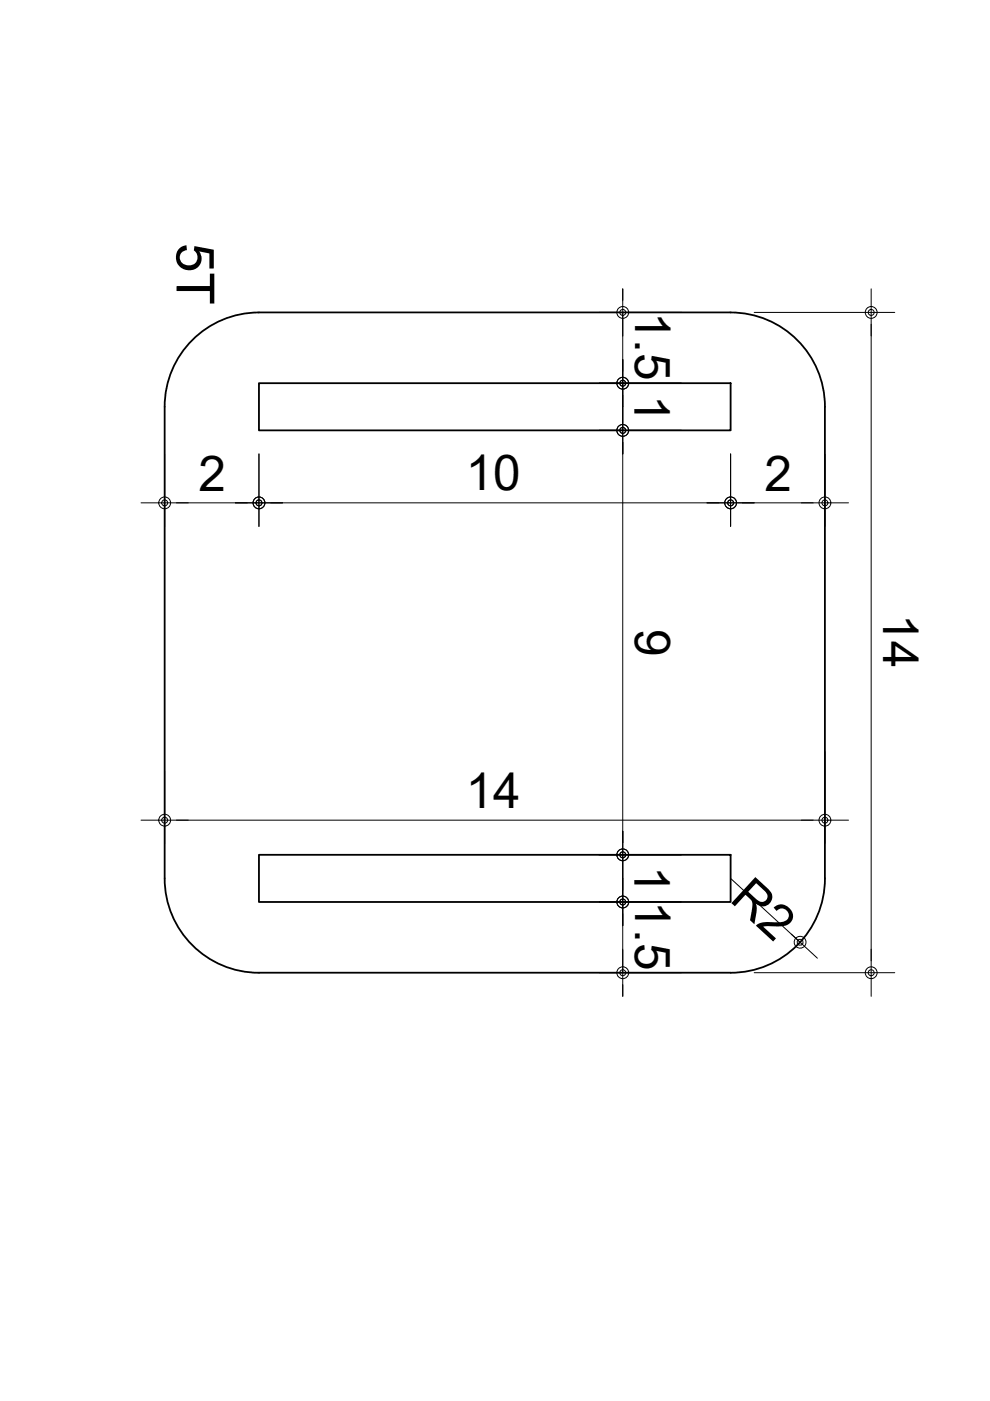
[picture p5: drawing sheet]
<svg xmlns="http://www.w3.org/2000/svg" width="210mm" height="297mm" viewBox="0 0 210 297" stroke-linecap="round" stroke-linejoin="round" font-family="sans-serif">
<defs><g id="words">
<text font-size="11.2" x="37.4" y="51.5" transform="rotate(90 37.4 51.5)">5T</text>
<g font-size="10.5">
<text x="134.7" y="66.1" transform="rotate(90 134.7 66.1)">1.5</text>
<text x="134.6" y="83.7" transform="rotate(90 134.6 83.7)">1</text>
<text x="42.1" y="104.1">2</text>
<text x="98.8" y="104">10</text>
<text x="162.1" y="104.1">2</text>
<text x="187.2" y="130.1" transform="rotate(90 187.2 130.1)">14</text>
<text x="134.7" y="133.3" transform="rotate(90 134.7 133.3)">9</text>
<text x="98.8" y="171.4">14</text>
<text x="134.6" y="183.7" transform="rotate(90 134.6 183.7)">11.5</text>
<text x="154.5" y="190.9" transform="rotate(43 154.5 190.9)">R2</text>
</g>
</g></defs>
<!-- layer: MAIN -->
<path d="M154.9 66.2h-100a20 20 0 0 0-20 20v100a20 20 0 0 0 20 20h100M154.9 66.2a20 20 0 0 1 20 20v100a20 20 0 0 1-20 20M54.9 81.2h100v10h-100zM54.9 181.2h100v10h-100z" fill="none" stroke="#000" stroke-width=".38"/>
<!-- layer: AA-AXIS-DIMS -->
<g fill="none" stroke="#000" stroke-width=".21">
<path d="M127 66.2h17.4M132 61.2v2.5M132 66.2v25M159.9 66.2h29.8M184.7 68.7v135M34.9 96.2v15.4M54.9 96.2v15.4M127 81.2h17.4M127 91.2h17.4M132 93.7v85M154.9 96.2v15.4M174.9 96.2v15.4"/>
<path d="M37.4 106.6h15M57.4 106.6h95M157.4 106.6h15M174.9 159.3v19.6M34.9 163.5v15.4M37.4 173.9h135M127 181.2h17.4M127 191.2h17.4M132 181.2v25M154.9 186.2l10.6 9.8M167.8 198.1l1.8 1.7M127 206.2h17.4"/>
<path d="M132 208.7v2.5M159.9 206.2h29.8"/>
</g>
<!-- layer: 0 -->
<g fill="none" stroke="#000" stroke-width=".21">
<path d="M132 61.2v10M132 76.2v20M184.7 61.2v10M29.9 106.6h10M49.9 106.6h10M149.9 106.6h10M169.9 106.6h10M29.9 173.9h10M132 176.2v20M169.9 173.9h10M166 196.4l7.3 6.8M132 201.2v10"/>
<path d="M184.7 201.2v10"/>
<circle cx="132" cy="66.2" r=".63"/>
<circle cx="132" cy="66.2" r="1.25"/>
<circle cx="184.7" cy="66.2" r="1.25"/>
<circle cx="184.7" cy="66.2" r=".63"/>
<circle cx="132" cy="81.3" r="1.25"/>
<circle cx="132" cy="91.3" r="1.25"/>
<circle cx="132" cy="81.3" r=".63"/>
<circle cx="132" cy="91.3" r=".63"/>
<circle cx="132" cy="81.2" r=".63"/>
<circle cx="132" cy="81.2" r="1.25"/>
<circle cx="34.9" cy="106.6" r=".63"/>
<circle cx="34.9" cy="106.6" r="1.25"/>
<circle cx="54.9" cy="106.6" r="1.25"/>
<circle cx="54.9" cy="106.6" r=".63"/>
<circle cx="154.9" cy="106.6" r="1.25"/>
<circle cx="154.9" cy="106.6" r=".63"/>
<circle cx="174.9" cy="106.6" r="1.25"/>
<circle cx="174.9" cy="106.6" r=".63"/>
<circle cx="34.9" cy="173.9" r=".63"/>
<circle cx="34.9" cy="173.9" r="1.25"/>
<circle cx="174.9" cy="173.9" r="1.25"/>
<circle cx="174.9" cy="173.9" r=".63"/>
<circle cx="132" cy="191.2" r="1.25"/>
<circle cx="132" cy="191.2" r=".63"/>
<circle cx="132" cy="181.2" r=".63"/>
<circle cx="132" cy="181.2" r="1.25"/>
<circle cx="169.6" cy="199.8" r="1.25"/>
<circle cx="169.6" cy="199.8" r=".63"/>
<circle cx="132" cy="206.2" r="1.25"/>
<circle cx="132" cy="206.2" r=".63"/>
<circle cx="184.7" cy="206.2" r=".63"/>
<circle cx="184.7" cy="206.2" r="1.25"/>
</g>
<use href="#words"/>
</svg>
